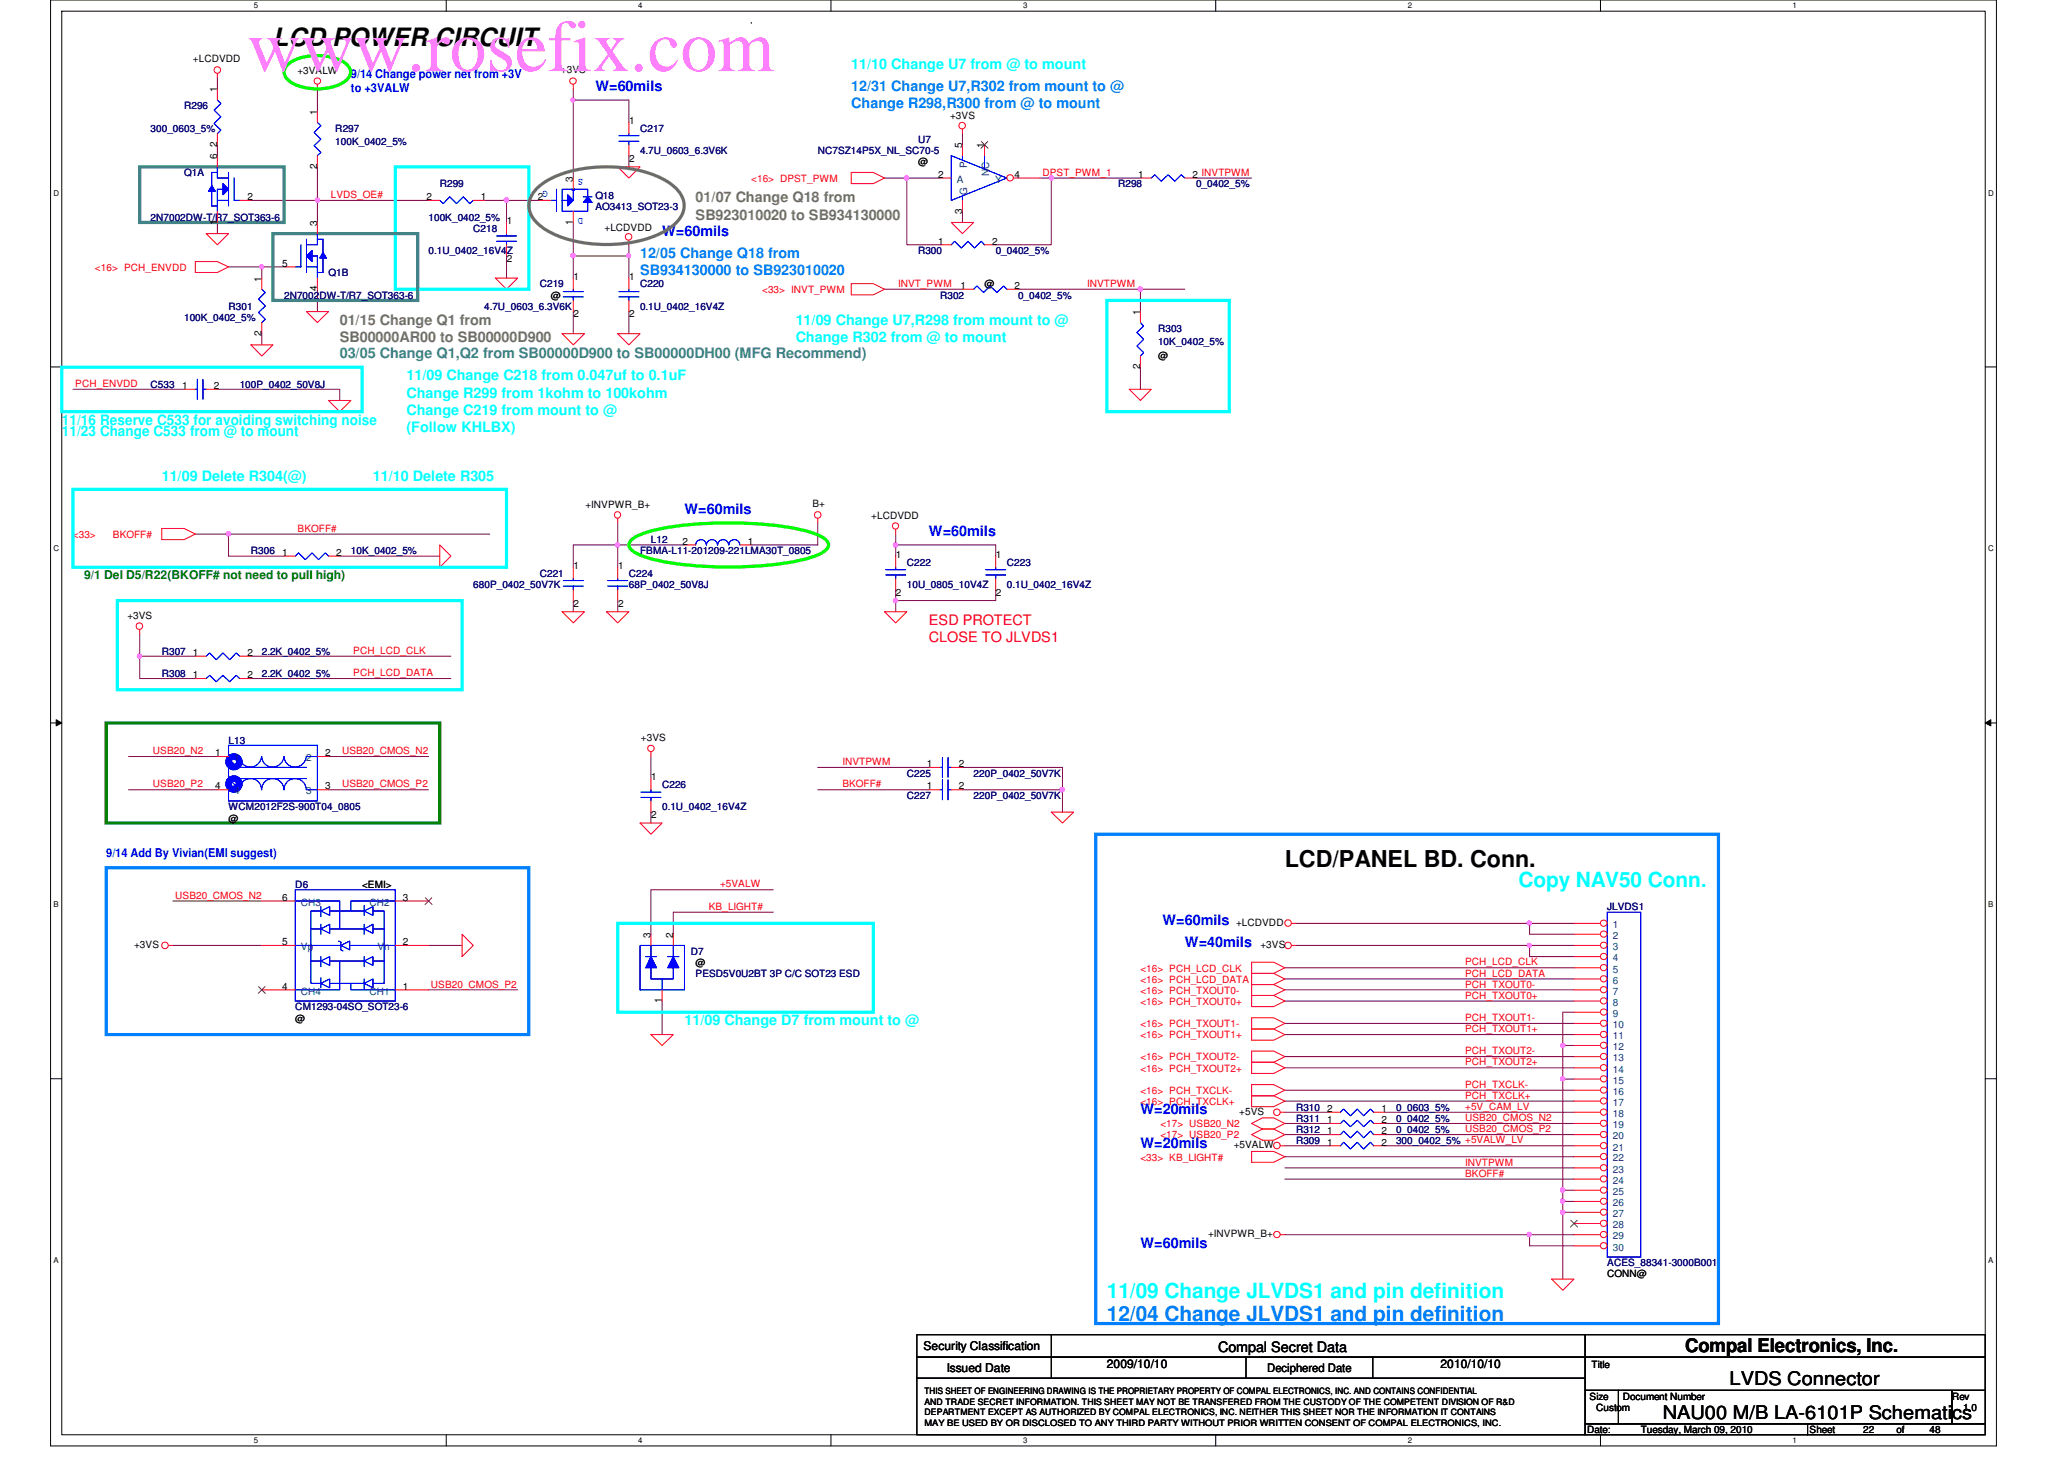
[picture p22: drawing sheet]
<svg xmlns="http://www.w3.org/2000/svg" width="297mm" height="210mm" viewBox="0 0 297 210" stroke-linecap="round" stroke-linejoin="round" font-family="sans-serif">
<defs><g id="words">
<text font-size="10.6" fill="#ff80ff" x="35.6" y="10.2">www.rosefix.com</text>
<text font-size="3.6" x="39.3" y="6.6">LCD POWER CIRCUIT</text>
<text font-size="3.3" x="184.9" y="124.8">LCD/PANEL BD. Conn.</text>
<g font-size="3" fill="#0ff">
<text x="218.5" y="127.6">Copy NAV50 Conn.</text>
<text x="159.3" y="186.8">11/09 Change JLVDS1 and pin definition</text>
</g>
<text font-size="3" fill="#0080ff" x="159.3" y="190">12/04 Change JLVDS1 and pin definition</text>
<g font-size="2.7">
<text x="242.5" y="194.6">Compal Electronics, Inc.</text>
<text x="248.9" y="199.3">LVDS Connector</text>
<text x="239.3" y="204.1">NAU00 M/B LA-6101P Schematics</text>
</g>
<g font-size="2.1" fill="#0ff">
<text x="122.5" y="9.9">11/10 Change U7 from @ to mount</text>
<text x="114.5" y="46.7">11/09 Change U7,R298 from mount to @</text>
<text x="114.5" y="49.2">Change R302 from @ to mount</text>
<text x="58.5" y="54.7">11/09 Change C218 from 0.047uf to 0.1uF</text>
<text x="58.5" y="57.2">Change R299 from 1kohm to 100kohm</text>
<text x="58.5" y="59.6">Change C219 from mount to @</text>
<text x="8.9" y="61.1">11/16 Reserve C533 for avoiding switching noise</text>
<text x="8.9" y="62.7">11/23 Change C533 from @ to mount</text>
<text x="58.5" y="62.1">(Follow KHLBX)</text>
<text x="23.3" y="69.1">11/09 Delete R304(@)</text>
<text x="53.7" y="69.1">11/10 Delete R305</text>
<text x="98.5" y="147.5">11/09 Change D7 from mount to @</text>
</g>
<g font-size="2.1" fill="#00f">
<text x="85.7" y="13.1">W=60mils</text>
<text x="95.3" y="33.9">W=60mils</text>
<text x="98.5" y="73.9">W=60mils</text>
<text x="133.7" y="77.1">W=60mils</text>
<text x="167.3" y="133.1">W=60mils</text>
<text x="170.5" y="136.3">W=40mils</text>
<text x="164.1" y="160.3">W=20mils</text>
<text x="164.1" y="165.1">W=20mils</text>
<text x="164.1" y="179.5">W=60mils</text>
</g>
<g font-size="2.1" fill="#0080ff">
<text x="122.5" y="13.1">12/31 Change U7,R302 from mount to @</text>
<text x="122.5" y="15.6">Change R298,R300 from @ to mount</text>
<text x="92.1" y="37.1">12/05 Change Q18 from</text>
<text x="92.1" y="39.6">SB934130000 to SB923010020</text>
</g>
<g font-size="2.1" fill="#808040">
<text x="100.1" y="29.1">01/07 Change Q18 from</text>
<text x="100.1" y="31.6">SB923010020 to SB934130000</text>
<text x="48.9" y="46.7">01/15 Change Q1 from</text>
<text x="48.9" y="49.2">SB00000AR00 to SB00000D900</text>
</g>
<text font-size="2.1" fill="#408080" x="48.9" y="51.5">03/05 Change Q1,Q2 from SB00000D900 to SB00000DH00 (MFG Recommend)</text>
<g font-size="2.1" fill="#f00">
<text x="133.7" y="89.9">ESD PROTECT</text>
<text x="133.7" y="92.4">CLOSE TO JLVDS1</text>
</g>
<text font-size="2.1" x="175.3" y="194.4">Compal Secret Data</text>
<g font-size="1.7" fill="#00f">
<text x="50.5" y="11.2">9/14 Change power net from +3V</text>
<text x="50.5" y="13.3">to +3VALW</text>
<text x="15.3" y="123.2">9/14 Add By Vivian(EMI suggest)</text>
</g>
<text font-size="1.7" fill="#008000" x="12.1" y="83.2">9/1 Del D5/R22(BKOFF# not need to pull high)</text>
<g font-size="1.7">
<text x="132.9" y="194.3">Security Classification</text>
<text x="136.3" y="197.3">Issued Date</text>
<text x="159.3" y="196.9">2009/10/10</text>
<text x="182.4" y="197.4">Deciphered Date</text>
<text x="207.3" y="196.9">2010/10/10</text>
</g>
<g font-size="1.4">
<text x="27.8" y="8.9">+LCDVDD</text>
<text x="42.8" y="10.6">+3VALW</text>
<text x="80.7" y="10.5">+3VS</text>
<text x="31.2" y="13.3" transform="rotate(-90 31.2 13.3)">1</text>
<text x="45.6" y="16.5" transform="rotate(-90 45.6 16.5)">1</text>
<text x="90.5" y="17.8">1</text>
<text x="136.7" y="17.1">+3VS</text>
<text x="31.2" y="22.9" transform="rotate(-90 31.2 22.9)">6</text>
<text x="31.2" y="21.1" transform="rotate(-90 31.2 21.1)">2</text>
<text x="90.5" y="23.3">2</text>
<text x="132.1" y="23.7">@</text>
<text x="138.5" y="21.3" transform="rotate(-90 138.5 21.3)">5</text>
<text x="141.6" y="21.3" transform="rotate(-90 141.6 21.3)">1</text>
<text x="35.6" y="28.8">2</text>
<text x="45.6" y="24.3" transform="rotate(-90 45.6 24.3)">2</text>
<text x="61.4" y="28.8">2</text>
<text x="69.2" y="28.8">1</text>
<text x="77.4" y="28.8">2</text>
<text x="82.5" y="26.1" transform="rotate(-90 82.5 26.1)">3</text>
<text x="135" y="25.6">2</text>
<text x="146" y="25.6">4</text>
<text x="163.8" y="25.6">1</text>
<text x="171.6" y="25.6">2 INVTPWM</text>
<text x="31.2" y="32.3" transform="rotate(-90 31.2 32.3)">1</text>
<text x="45.6" y="32.5" transform="rotate(-90 45.6 32.5)">3</text>
<text x="72.9" y="32.2">1</text>
<text x="82.5" y="32.3" transform="rotate(-90 82.5 32.3)">1</text>
<text x="87" y="33.2">+LCDVDD</text>
<text x="135" y="35.2">1</text>
<text x="138.5" y="30.7" transform="rotate(-90 138.5 30.7)">3</text>
<text x="142.8" y="35.2">2</text>
<text x="37.6" y="40.5" transform="rotate(-90 37.6 40.5)">1</text>
<text x="40.6" y="38.4">5</text>
<text x="45.6" y="41.9" transform="rotate(-90 45.6 41.9)">4</text>
<text x="72.9" y="37.7">2</text>
<text x="82.5" y="40.2">1</text>
<text x="90.5" y="40.2">1</text>
<text x="138.2" y="41.6">1</text>
<text x="141.7" y="41.4">@</text>
<text x="146" y="41.6">2</text>
<text x="79.3" y="43">@</text>
<text x="82.5" y="45.7">2</text>
<text x="90.5" y="45.7">2</text>
<text x="164.1" y="45.3" transform="rotate(-90 164.1 45.3)">1</text>
<text x="37.6" y="48.3" transform="rotate(-90 37.6 48.3)">2</text>
<text x="164.1" y="53.1" transform="rotate(-90 164.1 53.1)">2</text>
<text x="166.7" y="51.6">@</text>
<text x="26.2" y="56">1</text>
<text x="30.8" y="56">2</text>
<text x="84.2" y="73.1">+INVPWR_B+</text>
<text x="116.9" y="72.9">B+</text>
<text x="125.4" y="74.6">+LCDVDD</text>
<text x="40.6" y="80">1</text>
<text x="48.4" y="80">2</text>
<text x="82.5" y="81.8">1</text>
<text x="88.9" y="81.8">1</text>
<text x="98.2" y="78.4">2</text>
<text x="107.6" y="78.4">1</text>
<text x="128.9" y="80.2">1</text>
<text x="143.3" y="80.2">1</text>
<text x="18.3" y="89.1">+3VS</text>
<text x="82.5" y="87.3">2</text>
<text x="88.9" y="87.3">2</text>
<text x="128.9" y="85.7">2</text>
<text x="143.3" y="85.7">2</text>
<text x="27.8" y="94.4">1</text>
<text x="35.6" y="94.4">2</text>
<text x="27.8" y="97.6">1</text>
<text x="35.6" y="97.6">2</text>
<text x="92.2" y="106.6">+3VS</text>
<text x="31" y="108.8">1</text>
<text x="31" y="113.6">4</text>
<text x="46.8" y="108.8">2</text>
<text x="46.8" y="113.6">3</text>
<text x="93.7" y="112.2">1</text>
<text x="133.4" y="113.6">1</text>
<text x="133.4" y="110.4">1</text>
<text x="138" y="113.6">2</text>
<text x="138" y="110.4">2</text>
<text x="32.9" y="118.2">@</text>
<text x="93.7" y="117.7">2</text>
<text x="40.6" y="129.6">6</text>
<text x="52.1" y="127.8">&lt;EMI&gt;</text>
<text x="58" y="129.6">3</text>
<text x="19.3" y="136.4">+3VS</text>
<text x="40.6" y="136">5</text>
<text x="58" y="136">2</text>
<text x="93.6" y="134.9" transform="rotate(-90 93.6 134.9)">3</text>
<text x="96.9" y="134.9" transform="rotate(-90 96.9 134.9)">2</text>
<text x="177.9" y="133.2">+LCDVDD</text>
<text x="181.4" y="136.4">+3VS</text>
<text x="40.6" y="142.4">4</text>
<text x="58" y="142.4">1</text>
<text x="100.1" y="139">@</text>
<text x="42.5" y="147">@</text>
<text x="95.2" y="144.3" transform="rotate(-90 95.2 144.3)">1</text>
<text x="178.3" y="160.4">+5VS</text>
<text x="191" y="161.6">1</text>
<text x="191" y="160">2</text>
<text x="198.8" y="161.6">2</text>
<text x="198.8" y="160">1</text>
<text x="177.5" y="165.2">+5VALW</text>
<text x="191" y="163.2">1</text>
<text x="191" y="164.8">1</text>
<text x="198.8" y="163.2">2</text>
<text x="198.8" y="164.8">2</text>
<text x="173.9" y="178">+INVPWR_B+</text>
<text x="231.3" y="183.8">CONN@</text>
<text x="229.1" y="196.8">Title</text>
<text x="228.8" y="201.4">Size</text>
<text x="229.7" y="203">Custom</text>
<text x="233.6" y="201.4">Document Number</text>
<text x="280.9" y="201.4">Rev</text>
<text x="282.5" y="203">1.0</text>
<text x="228.4" y="206.2">Date:</text>
<text x="236.1" y="206.2">Tuesday, March 09, 2010</text>
<text x="260.4" y="206.2">Sheet</text>
<text x="268.1" y="206.2">22</text>
<text x="272.9" y="206.2">of</text>
<text x="277.7" y="206.2">48</text>
</g>
<g font-size="1.4" fill="#000080">
<text x="26.5" y="15.7">R296</text>
<text x="21.7" y="19">300_0603_5%</text>
<text x="48.3" y="19">R297</text>
<text x="48.3" y="20.9">100K_0402_5%</text>
<text x="92.1" y="19">C217</text>
<text x="92.1" y="22.2">4.7U_0603_6.3V6K</text>
<text x="117.7" y="22.2">NC7SZ14P5X_NL_SC70-5</text>
<text x="132.1" y="20.6">U7</text>
<text x="26.5" y="25.4">Q1A</text>
<text x="63.3" y="27">R299</text>
<text x="85.7" y="28.6">Q18</text>
<text x="160.9" y="27">R298</text>
<text x="172.1" y="27">0_0402_5%</text>
<text x="21.7" y="31.8">2N7002DW-T/R7_SOT363-6</text>
<text x="61.7" y="31.8">100K_0402_5%</text>
<text x="68.1" y="33.4">C218</text>
<text x="85.7" y="30.2">AO3413_SOT23-3</text>
<text x="47.3" y="39.8">Q1B</text>
<text x="61.7" y="36.6">0.1U_0402_16V4Z</text>
<text x="77.7" y="41.4">C219</text>
<text x="92.1" y="41.4">C220</text>
<text x="132.1" y="36.6">R300</text>
<text x="143.3" y="36.6">0_0402_5%</text>
<text x="26.5" y="46.2">100K_0402_5%</text>
<text x="32.9" y="44.6">R301</text>
<text x="40.9" y="43">2N7002DW-T/R7_SOT363-6</text>
<text x="69.7" y="44.6">4.7U_0603_6.3V6K</text>
<text x="92.1" y="44.6">0.1U_0402_16V4Z</text>
<text x="135.3" y="43">R302</text>
<text x="146.5" y="43">0_0402_5%</text>
<text x="166.7" y="47.8">R303</text>
<text x="166.7" y="49.7">10K_0402_5%</text>
<text x="21.7" y="55.8">C533</text>
<text x="34.5" y="55.8">100P_0402_50V8J</text>
<text x="36.1" y="79.8">R306</text>
<text x="50.5" y="79.8">10K_0402_5%</text>
<text x="77.7" y="83">C221</text>
<text x="90.5" y="83">C224</text>
<text x="92.1" y="79.8">FBMA-L11-201209-221LMA30T_0805</text>
<text x="93.7" y="78.2">L12</text>
<text x="130.5" y="81.4">C222</text>
<text x="144.9" y="81.4">C223</text>
<text x="68.1" y="84.6">680P_0402_50V7K</text>
<text x="90.5" y="84.6">68P_0402_50V8J</text>
<text x="130.5" y="84.6">10U_0805_10V4Z</text>
<text x="144.9" y="84.6">0.1U_0402_16V4Z</text>
<text x="23.3" y="94.2">R307</text>
<text x="37.7" y="94.2">2.2K_0402_5%</text>
<text x="23.3" y="97.4">R308</text>
<text x="37.7" y="97.4">2.2K_0402_5%</text>
<text x="32.9" y="107">L13</text>
<text x="95.3" y="113.4">C226</text>
<text x="130.5" y="111.8">C225</text>
<text x="140.1" y="111.8">220P_0402_50V7K</text>
<text x="32.9" y="116.6">WCM2012F2S-900T04_0805</text>
<text x="95.3" y="116.6">0.1U_0402_16V4Z</text>
<text x="130.5" y="115">C227</text>
<text x="140.1" y="115">220P_0402_50V7K</text>
<text x="42.5" y="127.8">D6</text>
<text x="231.3" y="131">JLVDS1</text>
<text x="99.4" y="137.4">D7</text>
<text x="100.1" y="140.6">PESD5V0U2BT 3P C/C SOT23 ESD</text>
<text x="42.5" y="145.4">CM1293-04SO_SOT23-6</text>
<text x="186.5" y="161.4">R311</text>
<text x="186.5" y="159.8">R310</text>
<text x="200.9" y="161.4">0_0402_5%</text>
<text x="200.9" y="159.8">0_0603_5%</text>
<text x="186.5" y="163">R312</text>
<text x="186.5" y="164.6">R309</text>
<text x="200.9" y="163">0_0402_5%</text>
<text x="200.9" y="164.6">300_0402_5% +5VALW_LV</text>
<text x="231.3" y="182.2">ACES_88341-3000B001</text>
</g>
<g font-size="1.4" fill="#f00">
<text x="47.6" y="28.5">LVDS_OE#</text>
<text x="108.1" y="26.2">&lt;16&gt; DPST_PWM</text>
<text x="150" y="25.3">DPST_PWM_1</text>
<text x="13.7" y="39">&lt;16&gt; PCH_ENVDD</text>
<text x="129.2" y="41.3">INVT_PWM</text>
<text x="156.5" y="41.3">INVTPWM</text>
<text x="109.7" y="42.2">&lt;33&gt; INVT_PWM</text>
<text x="10.8" y="55.7">PCH_ENVDD</text>
<text x="10.5" y="77.4">&lt;33&gt;</text>
<text x="16.3" y="77.4">BKOFF#</text>
<text x="42.8" y="76.5">BKOFF#</text>
<text x="50.8" y="94.1">PCH_LCD_CLK</text>
<text x="50.8" y="97.3">PCH_LCD_DATA</text>
<text x="22" y="113.3">USB20_P2</text>
<text x="22" y="108.5">USB20_N2</text>
<text x="49.2" y="113.3">USB20_CMOS_P2</text>
<text x="49.2" y="108.5">USB20_CMOS_N2</text>
<text x="121.2" y="113.3">BKOFF#</text>
<text x="121.2" y="110.1">INVTPWM</text>
<text x="25.2" y="129.3">USB20_CMOS_N2</text>
<text x="102" y="130.9">KB_LIGHT#</text>
<text x="103.6" y="127.7">+5VALW</text>
<text x="62" y="142.1">USB20_CMOS_P2</text>
<text x="164.1" y="143">&lt;16&gt; PCH_TXOUT0-</text>
<text x="164.1" y="139.8">&lt;16&gt; PCH_LCD_CLK</text>
<text x="164.1" y="141.4">&lt;16&gt; PCH_LCD_DATA</text>
<text x="210.9" y="142.1">PCH_TXOUT0-</text>
<text x="210.9" y="143.7">PCH_TXOUT0+</text>
<text x="210.9" y="140.5">PCH_LCD_DATA</text>
<text x="210.9" y="138.9">PCH_LCD_CLK</text>
<text x="164.1" y="149.4">&lt;16&gt; PCH_TXOUT1+</text>
<text x="164.1" y="147.8">&lt;16&gt; PCH_TXOUT1-</text>
<text x="164.1" y="144.6">&lt;16&gt; PCH_TXOUT0+</text>
<text x="210.9" y="148.5">PCH_TXOUT1+</text>
<text x="210.9" y="146.9">PCH_TXOUT1-</text>
<text x="164.1" y="152.6">&lt;16&gt; PCH_TXOUT2-</text>
<text x="164.1" y="154.2">&lt;16&gt; PCH_TXOUT2+</text>
<text x="210.9" y="151.7">PCH_TXOUT2-</text>
<text x="210.9" y="153.3">PCH_TXOUT2+</text>
<text x="164.1" y="159">&lt;16&gt; PCH_TXCLK+</text>
<text x="164.1" y="157.4">&lt;16&gt; PCH_TXCLK-</text>
<text x="210.9" y="158.1">PCH_TXCLK+</text>
<text x="210.9" y="156.5">PCH_TXCLK-</text>
<text x="210.9" y="159.7">+5V_CAM_LV</text>
<text x="210.9" y="161.3">USB20_CMOS_N2</text>
<text x="164.1" y="167">&lt;33&gt; KB_LIGHT#</text>
<text x="167" y="163.8">&lt;17&gt; USB20_P2</text>
<text x="167" y="162.2">&lt;17&gt; USB20_N2</text>
<text x="210.9" y="162.9">USB20_CMOS_P2</text>
<text x="210.9" y="167.7">INVTPWM</text>
<text x="210.9" y="169.3">BKOFF#</text>
</g>
<g font-size="1.4" fill="#00f">
<text x="78.8" y="27.5" transform="rotate(180 78.8 27.5)">G</text>
<text x="83.9" y="25.7" transform="rotate(180 83.9 25.7)">S</text>
<text x="83.9" y="31.3" transform="rotate(180 83.9 31.3)">D</text>
</g>
<g font-size="1.4" fill="#004080">
<text x="137.7" y="26.3">A</text>
<text x="139.2" y="28" transform="rotate(-90 139.2 28)">G</text>
<text x="139.2" y="24.2" transform="rotate(-90 139.2 24.2)">P</text>
<text x="142.4" y="25.3" transform="rotate(-90 142.4 25.3)">NC</text>
<text x="143.2" y="26.3">Y</text>
<text x="33.7" y="109.5">1</text>
<text x="44.1" y="109.5">2</text>
<text x="33.7" y="114.3">4</text>
<text x="44.1" y="114.3">3</text>
<text x="43.3" y="130.3">CH3</text>
<text x="53.2" y="130.3">CH2</text>
<text x="43.3" y="136.7">Vp</text>
<text x="54.3" y="136.7">Vn</text>
<text x="232.1" y="133.5">1</text>
<text x="232.1" y="135.1">2</text>
<text x="232.1" y="136.7">3</text>
<text x="43.3" y="143.1">CH4</text>
<text x="53.2" y="143.1">CH1</text>
<text x="232.1" y="138.3">4</text>
<text x="232.1" y="139.9">5</text>
<text x="232.1" y="141.5">6</text>
<text x="232.1" y="143.1">7</text>
<text x="232.1" y="144.7">8</text>
<text x="232.1" y="146.3">9</text>
<text x="232.1" y="147.9">10</text>
<text x="232.1" y="149.5">11</text>
<text x="232.1" y="151.1">12</text>
<text x="232.1" y="152.7">13</text>
<text x="232.1" y="154.3">14</text>
<text x="232.1" y="155.9">15</text>
<text x="232.1" y="157.5">16</text>
<text x="232.1" y="159.1">17</text>
<text x="232.1" y="160.7">18</text>
<text x="232.1" y="162.3">19</text>
<text x="232.1" y="163.9">20</text>
<text x="232.1" y="165.5">21</text>
<text x="232.1" y="167.1">22</text>
<text x="232.1" y="168.7">23</text>
<text x="232.1" y="170.3">24</text>
<text x="232.1" y="171.9">25</text>
<text x="232.1" y="173.5">26</text>
<text x="232.1" y="175.1">27</text>
<text x="232.1" y="176.7">28</text>
<text x="232.1" y="178.3">29</text>
<text x="232.1" y="179.9">30</text>
</g>
<g font-size="1.3">
<text x="133.1" y="203.6">DEPARTMENT EXCEPT AS AUTHORIZED BY COMPAL ELECTRONICS, INC. NEITHER THIS SHEET NOR THE INFORMATION IT CONTAINS</text>
<text x="133.1" y="200.6">THIS SHEET OF ENGINEERING DRAWING IS THE PROPRIETARY PROPERTY OF COMPAL ELECTRONICS, INC. AND CONTAINS CONFIDENTIAL</text>
<text x="133.1" y="202.1">AND TRADE SECRET INFORMATION. THIS SHEET MAY NOT BE TRANSFERED FROM THE CUSTODY OF THE COMPETENT DIVISION OF R&amp;D</text>
<text x="133.1" y="205.1">MAY BE USED BY OR DISCLOSED TO ANY THIRD PARTY WITHOUT PRIOR WRITTEN CONSENT OF COMPAL ELECTRONICS, INC.</text>
</g>
<g font-size="1.1">
<text x="36.5" y="1.1">5</text>
<text x="91.9" y="1.1">4</text>
<text x="147.2" y="1.1">3</text>
<text x="202.6" y="1.1">2</text>
<text x="258" y="1.1">1</text>
<text x="7.7" y="28.2">D</text>
<text x="286.1" y="28.2">D</text>
<text x="7.7" y="79.3">C</text>
<text x="286.1" y="79.3">C</text>
<text x="7.7" y="130.6">B</text>
<text x="286.1" y="130.6">B</text>
<text x="7.7" y="181.7">A</text>
<text x="286.1" y="181.7">A</text>
<text x="36.5" y="207.6">5</text>
<text x="91.9" y="207.6">4</text>
<text x="147.2" y="207.6">3</text>
<text x="202.6" y="207.6">2</text>
<text x="258" y="207.6">1</text>
</g>
</g></defs>
<path d="M7.3 0h280v208h-280zM8.9 1.6h276.8v204.8h-276.8z" fill="none" stroke="#000" stroke-width=".14"/>
<g fill="#fff">
<path d="M36.5 .2h.6v1.2h-.6z"/>
<path d="M36.5 206.6h.6v1.2h-.6z"/>
</g>
<path d="M64.2 0v1.6M64.2 206.4v1.6" fill="none" stroke="#000" stroke-width=".14"/>
<g fill="#fff">
<path d="M91.9 .2h.6v1.2h-.6z"/>
<path d="M91.9 206.6h.6v1.2h-.6z"/>
</g>
<path d="M119.6 0v1.6M119.6 206.4v1.6" fill="none" stroke="#000" stroke-width=".14"/>
<g fill="#fff">
<path d="M147.2 .2h.6v1.2h-.6z"/>
<path d="M147.2 206.6h.6v1.2h-.6z"/>
</g>
<path d="M175 0v1.6M175 206.4v1.6" fill="none" stroke="#000" stroke-width=".14"/>
<g fill="#fff">
<path d="M202.6 .2h.6v1.2h-.6z"/>
<path d="M202.6 206.6h.6v1.2h-.6z"/>
</g>
<path d="M230.3 0v1.6M230.3 206.4v1.6" fill="none" stroke="#000" stroke-width=".14"/>
<g fill="#fff">
<path d="M258 .2h.6v1.2h-.6z"/>
<path d="M258 206.6h.6v1.2h-.6z"/>
<path d="M7.7 27.2h.8v1.2h-.8z"/>
<path d="M286.1 27.2h.8v1.2h-.8z"/>
<path d="M7.7 78.4h.8v1.1h-.8z"/>
<path d="M286.1 78.4h.8v1.1h-.8z"/>
</g>
<path d="M7.3 52.8h1.6M285.7 52.8h1.6" fill="none" stroke="#000" stroke-width=".14"/>
<g fill="#fff">
<path d="M7.7 129.6h.7v1.2h-.7z"/>
<path d="M286.1 129.6h.7v1.2h-.7z"/>
</g>
<path d="M7.3 104h1.6M8.1 103.5l.8 .5-.8 .4zM285.7 104h1.6M285.7 104l.8-.5v.9z" fill="none" stroke="#000" stroke-width=".14"/>
<path d="M8.1 103.5l.8 .5-.8 .4zM285.7 104l.8-.5v.9z" fill="#000"/>
<g fill="#fff">
<path d="M7.7 180.8h.7v1.1h-.7z"/>
<path d="M286.1 180.8h.7v1.1h-.7z"/>
</g>
<path d="M7.3 155.2h1.6M285.7 155.2h1.6" fill="none" stroke="#000" stroke-width=".14"/>
<path d="M72.9 36.8v3.2M82.5 36.8h8M82.5 44.8v3.2M90.5 44.8v3.2M93.7 108.8v3.2M93.7 116.8v1.6" fill="none" stroke="#800040" stroke-width=".14"/>
<circle cx="90.5" cy="36.8" r=".3" fill="#f0f"/>
<circle cx="90.5" cy="36.8" r=".3" fill="none" stroke="#f0f" stroke-width=".14"/>
<circle cx="82.5" cy="36.8" r=".3" fill="#f0f"/>
<circle cx="82.5" cy="36.8" r=".3" fill="none" stroke="#f0f" stroke-width=".14"/>
<path d="M37.7 38.4h3.2M90.5 35.2v4.8" fill="none" stroke="#800040" stroke-width=".14"/>
<circle cx="37.7" cy="38.4" r=".3" fill="#f0f"/>
<circle cx="37.7" cy="38.4" r=".3" fill="none" stroke="#f0f" stroke-width=".14"/>
<path d="M45.7 12.8v3.2M32.9 38.4h4.8v1.6M69.7 28.8h3.2M72.9 28.8h4.8M72.9 28.8v3.2M45.7 41.6v3.2" fill="none" stroke="#800040" stroke-width=".14"/>
<circle cx="72.9" cy="28.8" r=".31" fill="#f0f"/>
<circle cx="72.9" cy="28.8" r=".31" fill="none" stroke="#f0f" stroke-width=".14"/>
<path d="M82.5 14.4v11.2M82.5 32v8" fill="none" stroke="#800040" stroke-width=".14"/>
<circle cx="82.5" cy="14.4" r=".3" fill="#f0f"/>
<circle cx="82.5" cy="14.4" r=".3" fill="none" stroke="#f0f" stroke-width=".14"/>
<g fill="none" stroke="#800040" stroke-width=".14">
<path d="M31.3 11.2v1.6M82.5 12.8v1.6h8v3.2M138.5 19.2v1.6M31.3 32v1.6M31.3 20.8v1.6M36.1 28.8h9.6M45.7 24v8M90.5 22.4v1.6M130.5 25.6h4.8M138.5 30.4v1.6M151.3 25.6h12.8M172.1 25.6h8"/>
<path d="M37.7 48v1.6M88.9 75.2v3.2h9.6M82.5 81.6v-3.2h6.4v3.2M82.5 86.4v1.6M88.9 86.4v1.6"/>
</g>
<circle cx="88.9" cy="78.4" r=".31" fill="#f0f"/>
<circle cx="88.9" cy="78.4" r=".31" fill="none" stroke="#f0f" stroke-width=".14"/>
<path d="M151.3 25.6v9.6h-8M117.7 75.2v3.2h-9.6" fill="none" stroke="#800040" stroke-width=".14"/>
<circle cx="151.3" cy="25.6" r=".31" fill="#f0f"/>
<circle cx="151.3" cy="25.6" r=".31" fill="none" stroke="#f0f" stroke-width=".14"/>
<path d="M130.5 25.6v9.6h4.8M149.7 25.6h1.6" fill="none" stroke="#800040" stroke-width=".14"/>
<circle cx="130.5" cy="25.6" r=".31" fill="#f0f"/>
<circle cx="130.5" cy="25.6" r=".31" fill="none" stroke="#f0f" stroke-width=".14"/>
<path d="M127.3 25.6h3.2M70.5 76.8h-37.6v3.2M48.9 80h14.4" fill="none" stroke="#800040" stroke-width=".14"/>
<circle cx="32.9" cy="76.8" r=".31" fill="#f0f"/>
<circle cx="32.9" cy="76.8" r=".31" fill="none" stroke="#f0f" stroke-width=".14"/>
<path d="M28.1 76.8h4.8M32.9 80h8M128.9 80v-1.6h14.4v1.6" fill="none" stroke="#800040" stroke-width=".14"/>
<circle cx="128.9" cy="78.4" r=".31" fill="#f0f"/>
<circle cx="128.9" cy="78.4" r=".31" fill="none" stroke="#f0f" stroke-width=".14"/>
<path d="M45.7 28.8h16M128.9 76.8v1.6M128.9 86.4v1.6" fill="none" stroke="#800040" stroke-width=".14"/>
<circle cx="45.7" cy="28.8" r=".3" fill="#f0f"/>
<circle cx="45.7" cy="28.8" r=".3" fill="none" stroke="#f0f" stroke-width=".14"/>
<path d="M128.9 86.4h14.4" fill="none" stroke="#800040" stroke-width=".14"/>
<circle cx="128.9" cy="86.4" r=".31" fill="#f0f"/>
<circle cx="128.9" cy="86.4" r=".31" fill="none" stroke="#f0f" stroke-width=".14"/>
<path d="M127.3 41.6h11.2M164.1 41.6h6.4M128.9 84.8v1.6M143.3 84.8v1.6" fill="none" stroke="#800040" stroke-width=".14"/>
<circle cx="164.1" cy="41.6" r=".31" fill="#f0f"/>
<circle cx="164.1" cy="41.6" r=".31" fill="none" stroke="#f0f" stroke-width=".14"/>
<g fill="none" stroke="#800040" stroke-width=".14">
<path d="M146.5 41.6h17.6v3.2M164.1 52.8v3.2M18.5 113.6h12.8M18.5 108.8h12.8M47.3 113.6h14.4M47.3 108.8h14.4M117.7 113.6h16M117.7 110.4h16M138.5 113.6h14.4v3.2M24.9 129.6h12.8M24.9 136h12.8M61.7 136h4.8"/>
<path d="M111.3 131.2h-14.4v3.2M111.3 128h-17.6v6.4M61.7 142.4h12.8M95.3 144v4.8"/>
</g>
<circle cx="152.9" cy="113.6" r=".32" fill="#f0f"/>
<circle cx="152.9" cy="113.6" r=".32" fill="none" stroke="#f0f" stroke-width=".14"/>
<path d="M28.1 94.4h-8v3.2h8M36.1 94.4h28.8M36.1 97.6h28.8M138.5 110.4h14.4v3.2" fill="none" stroke="#800040" stroke-width=".14"/>
<circle cx="20.1" cy="94.4" r=".3" fill="#f0f"/>
<circle cx="20.1" cy="94.4" r=".3" fill="none" stroke="#f0f" stroke-width=".14"/>
<path d="M20.1 91.2v3.2M220.1 136h6.4" fill="none" stroke="#800040" stroke-width=".14"/>
<circle cx="220.1" cy="136" r=".3" fill="#f0f"/>
<circle cx="220.1" cy="136" r=".3" fill="none" stroke="#f0f" stroke-width=".14"/>
<path d="M220.1 132.8h6.4" fill="none" stroke="#800040" stroke-width=".14"/>
<circle cx="220.1" cy="132.8" r=".3" fill="#f0f"/>
<circle cx="220.1" cy="132.8" r=".3" fill="none" stroke="#f0f" stroke-width=".14"/>
<g fill="none" stroke="#800040" stroke-width=".14">
<path d="M184.9 139.2h41.6M186.5 132.8h33.6v1.6h6.4M186.5 136h33.6v1.6h6.4M184.9 148.8h41.6M184.9 147.2h41.6M184.9 158.4h41.6M184.9 156.8h41.6M184.9 142.4h41.6M184.9 144h41.6M184.9 152h41.6M184.9 153.6h41.6M184.9 140.8h41.6"/>
<path d="M224.9 150.4h1.6M224.9 150.4v4.8M226.5 145.6h-1.6v4.8"/>
</g>
<circle cx="224.9" cy="150.4" r=".31" fill="#f0f"/>
<circle cx="224.9" cy="150.4" r=".31" fill="none" stroke="#f0f" stroke-width=".14"/>
<path d="M224.9 155.2h1.6M184.9 166.4h41.6M184.9 161.6h6.4M184.9 163.2h6.4M184.9 160h6.4M184.9 164.8h6.4M199.3 160h27.2M199.3 161.6h27.2M199.3 163.2h27.2M199.3 164.8h27.2M224.9 172.8v1.6h1.6" fill="none" stroke="#800040" stroke-width=".14"/>
<circle cx="224.9" cy="172.8" r=".31" fill="#f0f"/>
<circle cx="224.9" cy="172.8" r=".31" fill="none" stroke="#f0f" stroke-width=".14"/>
<path d="M224.9 174.4v9.6" fill="none" stroke="#800040" stroke-width=".14"/>
<circle cx="224.9" cy="174.4" r=".31" fill="#f0f"/>
<circle cx="224.9" cy="174.4" r=".31" fill="none" stroke="#f0f" stroke-width=".14"/>
<path d="M10.5 56h16M31.3 56h17.6v1.6M226.5 177.6h-6.4v1.6" fill="none" stroke="#800040" stroke-width=".14"/>
<circle cx="220.1" cy="177.6" r=".31" fill="#f0f"/>
<circle cx="220.1" cy="177.6" r=".31" fill="none" stroke="#f0f" stroke-width=".14"/>
<path d="M224.9 155.2v16h1.6M184.9 169.6h41.6M184.9 168h41.6M184.9 177.6h35.2M220.1 179.2h6.4" fill="none" stroke="#800040" stroke-width=".14"/>
<circle cx="224.9" cy="155.2" r=".31" fill="#f0f"/>
<circle cx="224.9" cy="155.2" r=".31" fill="none" stroke="#f0f" stroke-width=".14"/>
<path d="M224.9 171.2v1.6h1.6" fill="none" stroke="#800040" stroke-width=".14"/>
<circle cx="224.9" cy="171.2" r=".31" fill="#f0f"/>
<circle cx="224.9" cy="171.2" r=".31" fill="none" stroke="#f0f" stroke-width=".14"/>
<g fill="none" stroke="#f00" stroke-width=".14">
<path d="M31.3 10.6v.6M45.7 12.1v.7M82.5 12.1v.7M138.5 18.6v.6M28.1 37.6h3.2l1.6 .8-1.6 .8h-3.2zM29.7 33.6h3.2l-1.6 1.6zM88.9 24h3.2l-1.6 1.6zM90.5 34.6v.6M122.5 24.8h3.2l1.6 .8-1.6 .8h-3.2zM136.9 32h3.2l-1.6 1.6zM36.1 49.6h3.2l-1.6 1.6zM44.1 44.8h3.2l-1.6 1.6z"/>
<path d="M47.3 57.6h3.2l-1.6 1.6zM71.3 40h3.2l-1.6 1.6zM80.9 48h3.2l-1.6 1.6zM88.9 48h3.2l-1.6 1.6zM122.5 40.8h3.2l1.6 .8-1.6 .8h-3.2zM162.5 56h3.2l-1.6 1.6zM23.3 76h3.2l1.6 .8-1.6 .8h-3.2zM63.3 78.4l1.6 1.6-1.6 1.6zM88.9 74.6v.6M117.7 74.6v.6M128.9 76.2v.6M20.1 90.6v.6"/>
<path d="M80.9 88h3.2l-1.6 1.6zM87.3 88h3.2l-1.6 1.6zM127.3 88h3.2l-1.6 1.6zM92.1 118.4h3.2l-1.6 1.6zM93.7 108.2v.6M151.3 116.8h3.2l-1.6 1.6zM24.3 136h.6M66.5 134.4l1.6 1.6-1.6 1.6zM180.1 138.4h3.2l1.6 .8-1.6 .8h-3.2zM185.9 136h.6M185.9 132.8h.6M93.7 148.8h3.2l-1.6 1.6z"/>
<path d="M180.1 141.6h3.2l1.6 .8-1.6 .8h-3.2M180.1 146.4h3.2l1.6 .8-1.6 .8h-3.2zM180.1 151.2h3.2l1.6 .8-1.6 .8h-3.2zM180.1 156h3.2l1.6 .8-1.6 .8h-3.2zM180.1 140h3.2l1.6 .8-1.6 .8h-3.2M180.1 157.6h3.2l1.6 .8-1.6 .8h-3.2zM180.1 141.6v1.6M180.1 148h3.2l1.6 .8-1.6 .8h-3.2zM180.1 152.8h3.2l1.6 .8-1.6 .8h-3.2zM180.1 143.2h3.2l1.6 .8-1.6 .8h-3.2zM180.1 140v1.6M180.1 165.7h3.2l1.6 .7-1.6 .8h-3.2z"/>
<path d="M180.1 163.2l1.6-.8h1.6l1.6 .8-1.6 .8h-1.6zM180.1 161.6l1.6-.8h1.6l1.6 .8-1.6 .8h-1.6zM184.3 160h.6M184.3 164.8h.6M184.3 177.6h.6M191.3 161.6h1.6M197.7 161.6h1.6M223.3 184h3.2l-1.6 1.6z"/>
<circle cx="31.3" cy="10.1" r=".47"/>
<circle cx="45.7" cy="11.7" r=".46"/>
<circle cx="82.5" cy="11.7" r=".46"/>
<circle cx="138.5" cy="18.1" r=".47"/>
<circle cx="90.5" cy="34.1" r=".47"/>
<circle cx="88.9" cy="74.1" r=".46"/>
<circle cx="117.7" cy="74.1" r=".47"/>
<circle cx="128.9" cy="75.7" r=".45"/>
<circle cx="20.1" cy="90.1" r=".47"/>
<circle cx="93.7" cy="107.7" r=".46"/>
<circle cx="23.7" cy="136" r=".47"/>
<circle cx="185.4" cy="132.8" r=".47"/>
<circle cx="185.4" cy="136" r=".47"/>
<circle cx="183.8" cy="160" r=".47"/>
<circle cx="183.8" cy="164.8" r=".47"/>
<circle cx="183.8" cy="177.6" r=".46"/>
</g>
<g fill="none" stroke="#000" stroke-width=".14">
<path d="M108.1 3.2h.1M131.9 192h96.2v3.2h-96.2zM131.9 195.2h96.2v3.1h-96.2zM131.9 198.3h96.2v8.1h-96.2zM151.3 192v6.3M179.3 195.2v3.1M197.6 195.2v3.1M228.1 192h57.6v3.2h-57.6zM228.1 195.2h57.6v4.8h-57.6zM228.1 200h4.8v4.9h-4.8zM228.1 204.9h32v1.5h-32zM232.9 200h48v4.9h-48z"/>
<path d="M260.1 204.9h25.6v1.5h-25.6zM280.9 200h4.8v4.9h-4.8z"/>
</g>
<path d="M56.9 24h19.2v17.6h-19.2zM8.9 52.8h43.2v6.4h-43.2zM159.3 43.2h17.6v16h-17.6zM10.5 70.4h62.4v11.2h-62.4zM16.9 86.4h49.6v12.8h-49.6zM88.9 132.8h36.8v12.8h-36.8z" fill="none" stroke="#0ff" stroke-width=".47"/>
<path d="M41.3 9.4a6 6 0 0 1 4.4-1.4 6.1 6.1 0 0 1 4.4 1.4 1.43 1.43 0 0 1-.5 2.3 7.9 7.9 0 0 1-7.9 0 1.49 1.49 0 0 1-.4-2.3zM90.9 77.6a12.8 12.8 0 0 1 5.7-1.8 56.6 56.6 0 0 1 19 .5 8.1 8.1 0 0 1 3.2 1.3 .92 .92 0 0 1 0 1.6 13.1 13.1 0 0 1-5.7 1.8 55.6 55.6 0 0 1-19-.5 8.2 8.2 0 0 1-3.2-1.3 .92 .92 0 0 1 0-1.6z" fill="none" stroke="#0f0" stroke-width=".47"/>
<path d="M15.3 124.8h60.8v24h-60.8zM157.7 120h89.6v70.4h-89.6z" fill="none" stroke="#0080ff" stroke-width=".47"/>
<path d="M15.3 104h48v14.4h-48z" fill="none" stroke="#008000" stroke-width=".47"/>
<path d="M77 27.4a10.8 10.8 0 0 1 5.9-3 20.2 20.2 0 0 1 12.3 1.2 5.9 5.9 0 0 1 3.2 3.2 3.4 3.4 0 0 1-1.5 3.6 15.6 15.6 0 0 1-9.6 2.8 15.5 15.5 0 0 1-9.7-2.8 3.3 3.3 0 0 1-.6-5z" fill="none" stroke="#808040" stroke-width=".47"/>
<path d="M20.1 24h20.8v8h-20.8zM39.3 33.6h20.8v9.6h-20.8z" fill="none" stroke="#408080" stroke-width=".47"/>
<path d="M32.9 108.8h1.6a1.57 1.57 0 0 0 1.6 1.6 1.57 1.57 0 0 0 1.5-1.6M32.9 113.6h1.6a1.57 1.57 0 0 1 1.6-1.6 1.57 1.57 0 0 1 1.5 1.6M34.5 110.4h9.6M34.5 112h9.6M37.7 108.8a1.59 1.59 0 0 0 1.6 1.6 1.59 1.59 0 0 0 1.5-1.6M40.8 113.6a1.59 1.59 0 0 0-1.5-1.6 1.59 1.59 0 0 0-1.6 1.6M40.9 108.8a1.59 1.59 0 0 0 1.6 1.6 1.59 1.59 0 0 0 1.6-1.6M44.1 113.6a1.59 1.59 0 0 0-1.6-1.6 1.59 1.59 0 0 0-1.6 1.6M44.1 108.8h1.6M44.1 113.6h1.6M192.9 161.6l.5-.4 .9 .9 1-.9 1 .9 .9-.9 .5 .4" fill="none" stroke="#00f" stroke-width=".14"/>
<circle cx="33.7" cy="109.6" r=".77" fill="#fff"/>
<circle cx="33.7" cy="109.6" r=".77" fill="#00f"/>
<circle cx="33.7" cy="109.6" r=".77" fill="none" stroke="#00f" stroke-width=".93"/>
<circle cx="33.7" cy="112.8" r=".78" fill="#fff"/>
<circle cx="33.7" cy="112.8" r=".78" fill="#00f"/>
<circle cx="33.7" cy="112.8" r=".78" fill="none" stroke="#00f" stroke-width=".93"/>
<path d="M32.9 108.8h1.6a1.57 1.57 0 0 0 1.6 1.6 1.57 1.57 0 0 0 1.5-1.6M32.9 113.6h1.6a1.57 1.57 0 0 1 1.6-1.6 1.57 1.57 0 0 1 1.5 1.6M32.9 107.2h12.8v8h-12.8zM34.5 110.4h9.6M34.5 112h9.6M37.7 108.8a1.59 1.59 0 0 0 1.6 1.6 1.59 1.59 0 0 0 1.5-1.6M40.8 113.6a1.59 1.59 0 0 0-1.5-1.6 1.59 1.59 0 0 0-1.6 1.6M40.9 108.8a1.59 1.59 0 0 0 1.6 1.6 1.59 1.59 0 0 0 1.6-1.6M44.1 113.6a1.59 1.59 0 0 0-1.6-1.6 1.59 1.59 0 0 0-1.6 1.6M44.1 108.8h1.6M44.1 113.6h1.6" fill="none" stroke="#00f" stroke-width=".14"/>
<circle cx="33.7" cy="109.6" r=".77" fill="#fff"/>
<circle cx="33.7" cy="109.6" r=".77" fill="#00f"/>
<circle cx="33.7" cy="109.6" r=".77" fill="none" stroke="#00f" stroke-width=".93"/>
<circle cx="33.7" cy="112.8" r=".78" fill="#fff"/>
<circle cx="33.7" cy="112.8" r=".78" fill="#00f"/>
<circle cx="33.7" cy="112.8" r=".78" fill="none" stroke="#00f" stroke-width=".93"/>
<path d="M136.9 22.4l8 3.2-8 3.2zM138.5 22.4v.7M138.5 28.2v.6M141.7 22.4v1.9M89.1 42.7h2.8M89.1 42h2.8M90.5 41.6v.4M90.5 42.7v.5M32.9 107.2h12.8v8h-12.8z" fill="none" stroke="#00f" stroke-width=".14"/>
<path d="M135.3 25.6h1.6M90.5 40v1.6M90.5 43.2v1.6M31.3 108.8h1.6M31.3 113.6h1.6M45.7 108.8h1.6M45.7 113.6h1.6" fill="none" stroke="#f00" stroke-width=".14"/>
<circle cx="145.4" cy="25.6" r=".46" fill="#fff"/>
<g fill="none" stroke="#f00" stroke-width=".14">
<path d="M45.7 16v1.6M90.5 17.6v1.6M45.7 22.4v1.6M90.5 20.8v1.6M135.3 35.2h1.6M138.5 20.8v1.6M138.5 28.8v1.6M141.7 20.8v1.6M141.7 35.2h1.6M145.9 25.6h3.8M37.7 40v1.6M37.7 46.4v1.6"/>
<path d="M138.5 41.6h1.6M144.9 41.6h1.6M164.1 44.8v1.6M164.1 51.2v1.6M28.1 97.6h1.6M28.1 94.4h1.6M34.5 97.6h1.6M34.5 94.4h1.6M40.9 80h1.6M47.3 80h1.6M82.5 81.6v1.6M82.5 84.8v1.6"/>
<path d="M128.9 80v1.6M128.9 83.2v1.6M143.3 80v1.6M143.3 83.2v1.6M93.7 112v1.6M93.7 115.2v1.6M133.7 113.6h1.6M136.9 113.6h1.6M37.7 129.6h4.8M37.7 136h4.8M56.9 129.6h4.8M56.9 136h4.8"/>
<path d="M37.7 142.4h4.8M56.9 142.4h4.8M191.3 163.2h1.6M197.7 163.2h1.6"/>
<circle cx="145.4" cy="25.6" r=".46"/>
</g>
<path d="M141.2 20.4l1 .9M142.2 20.4l-1 .9M61.2 129.2l1 .9M62.1 129.2l-.9 .9M37.2 141.9l1 1M38.1 141.9l-.9 1" fill="none" stroke="#804000" stroke-width=".14"/>
<g fill="none" stroke="#00f" stroke-width=".14">
<path d="M45.7 17.6l.5 .5-1 .9 1 1-1 1 1 .9-.5 .5M89.1 19.5h2.8M90.5 19.2v.3M89.1 20.3h2.8M90.5 20.3v.5M136.9 35.2l.5-.5 .9 1 1-1 .9 1 1-1 .5 .5M37.7 41.6l.5 .5-1 1 1 .9-1 1 1 .9-.5 .5M140.1 41.6l.5-.5 1 1 .9-1 1 1 .9-1 .5 .5M164.1 46.4l.5 .5-1 .9 1 1-1 1 1 .9-.5 .5M29.7 97.6l.5-.4 .9 .9 1-.9 1 .9 .9-.9 .5 .4M29.7 94.4l.5-.5 .9 1 1-1 1 1 .9-1 .5 .5M42.5 80l.5-.5 .9 1 1-1 .9 1 1-1 .5 .5"/>
<path d="M81.1 84.3h2.8M81.1 83.5h2.8M82.5 83.2v.3M82.5 84.3v.5M127.5 82.7h2.8M127.5 82h2.8M128.9 81.6v.4M128.9 82.7v.5M141.9 82.7h2.8M141.9 82h2.8M143.3 81.6v.4M143.3 82.7v.5"/>
<path d="M92.2 114.7h2.9M92.2 114h2.9M93.7 113.6v.4M93.7 114.7v.5M135.3 113.6h.3M135.6 112.2v2.9M136.4 113.6h.5M136.4 112.2v2.9M42.5 136h6.6M42.5 128h14.4v16h-14.4zM42.5 129.6h6.4v4M44.7 138.3h1.5"/>
<path d="M44.7 133.6h1.5M46.2 130.4v1.5M46.2 131.1l1.3-.7v1.3zM46.2 138.3l1.3-.7v1.3zM46.2 137.6v1.5M46.2 133v1.4M46.2 133.6l1.3-.6v1.3zM46.2 131.1h-1.5v10.4h1.5M47.5 131.1h4.9M47.5 138.3h4.9M47.5 133.6h4.9M48.7 135.4l.4 .2v1.1l.3 .1"/>
<path d="M48.9 138.3v4.1h-6.4M49.1 136l1.2-.6v1.3zM50.3 136h6.6M52.4 133v1.4M52.4 130.3v1.4M52.4 131.1l1.3-.7v1.3zM52.4 137.6v1.5M52.4 138.3l1.3-.7v1.3zM52.4 133.6l1.3-.6v1.3zM53.7 131.1h1.6v10.4h-1.6M53.7 133.6h1.6M53.7 138.3h1.6"/>
<path d="M56.9 129.6h-6.4v1.5M46.2 140.7v1.4M46.2 141.5l1.3-.7v1.3zM47.5 141.5h4.9M50.5 141.5v.9h6.4M52.4 140.8v1.5M52.4 141.5l1.3-.7v1.3zM192.9 163.2l.5-.5 .9 1 1-1 1 1 .9-1 .5 .5"/>
</g>
<path d="M81.7 28l.8 .8-.8 .8z" fill="#00f"/>
<path d="M81.7 28l.8 .8-.8 .8z" fill="none" stroke="#00f" stroke-width=".14"/>
<path d="M84.6 28.3l.6 .8h-1.3z" fill="#00f"/>
<path d="M79.3 28.8h.8M80.1 27.2v3.2M80.9 28.8h.8M82.3 27.2v.2h.4v-.2h-.2h2.1v1.1M82.5 28.8v-1.6h-1.6v3.2h3.7v-1.3M83.9 28.3h1.3M84.6 28.3l.6 .8h-1.3z" fill="none" stroke="#00f" stroke-width=".14"/>
<path d="M81.7 28l.8 .8-.8 .8z" fill="#00f"/>
<path d="M81.7 28l.8 .8-.8 .8z" fill="none" stroke="#00f" stroke-width=".14"/>
<path d="M84.6 28.3l.6 .8h-1.3z" fill="#00f"/>
<path d="M31.3 28.8h1.6M31.3 25.6h1.6M32.9 24.8v4.8M33.7 25.6v3.2h.8M79.3 28.8h.8M80.1 27.2v3.2M80.9 28.8h.8M82.3 27.2v.2h.4v-.2h-.2h2.1v1.1M82.5 28.8v-1.6h-1.6v3.2h3.7v-1.3M83.9 28.3h1.3M84.6 28.3l.6 .8h-1.3z" fill="none" stroke="#00f" stroke-width=".14"/>
<path d="M77.7 28.8h1.6M82.5 25.6v1.6M82.5 30.4v1.6" fill="none" stroke="#f00" stroke-width=".14"/>
<path d="M32.1 26.4l.8 .8-.8 .8z" fill="#00f"/>
<path d="M30.5 24.8h.8M30.5 27.5v2.1M31.3 24v1.6M32.1 26.4l.8 .8-.8 .8zM32.1 27.2h-.8v3.2" fill="none" stroke="#00f" stroke-width=".14"/>
<path d="M30.5 26.7l.5 .8h-1z" fill="#00f"/>
<path d="M30.5 26.7l.5 .8h-1zM30.5 29.6h.8M30.5 24.8v1.9M31.3 28.8h1.6M31.3 25.6h1.6M32.9 24.8v4.8M33.7 25.6v3.2h.8" fill="none" stroke="#00f" stroke-width=".14"/>
<path d="M32.1 26.4l.8 .8-.8 .8z" fill="#00f"/>
<path d="M30.5 24.8h.8M30.5 27.5v2.1M31.3 24v1.6M32.1 26.4l.8 .8-.8 .8zM32.1 27.2h-.8v3.2" fill="none" stroke="#00f" stroke-width=".14"/>
<path d="M30.5 26.7l.5 .8h-1z" fill="#00f"/>
<g fill="none" stroke="#00f" stroke-width=".14">
<path d="M31.3 14.4l.5 .5-1 .9 1 1-1 1 1 .9-.5 .5M30.5 26.7l.5 .8h-1zM30.5 29.6h.8M30.5 24.8v1.9M42.5 38.4h.8M44.1 34.4v4.8M44.1 38.4h1.6M45.7 36.8v3.2M45.7 33.6v1.6h-1.6M63.3 28.8l.5 .5 .9-1 1 1 1-1 .9 1 .5-.5M165.7 25.6l.5-.5 .9 1 1-1 1 1 .9-1 .5 .5M81.1 42.7h2.8"/>
<path d="M81.1 42h2.8M82.5 41.6v.4M82.5 42.7v.5M100.1 78.4a.76 .76 0 0 1 .8-.8 .76 .76 0 0 1 .7 .8M103.2 78.4a.78 .78 0 0 0-.7-.8 .78 .78 0 0 0-.8 .8M103.3 78.4a.78 .78 0 0 1 .8-.8 .78 .78 0 0 1 .8 .8M104.9 78.4a.78 .78 0 0 1 .8-.8 .78 .78 0 0 1 .8 .8M87.5 84.3h2.8M87.5 83.5h2.8M88.9 83.2v.3M88.9 84.3v.5M135.3 110.4h.3"/>
<path d="M135.6 109v2.8M136.4 110.4h.5M136.4 109v2.8M192.9 164.8l.5-.5 .9 1 1-1 1 1 .9-1 .5 .5"/>
</g>
<g fill="none" stroke="#f00" stroke-width=".14">
<path d="M31.3 12.8v1.6M31.3 19.2v1.6M31.3 22.4v1.6M31.3 30.4v1.6M34.5 28.8h1.6M61.7 28.8h1.6M68.1 28.8h1.6M164.1 25.6h1.6M170.5 25.6h1.6M82.5 40v1.6M82.5 43.2v1.6M98.5 78.4h1.6"/>
<path d="M106.5 78.4h1.6M88.9 81.6v1.6M88.9 84.8v1.6M133.7 110.4h1.6M136.9 110.4h1.6M191.3 164.8h1.6M197.7 164.8h1.6"/>
</g>
<path d="M44.9 36v1.6l-.8-.8z" fill="#00f"/>
<path d="M43.3 35.2v3.2M44.9 36.8h.8M44.9 36v1.6l-.8-.8zM45.7 34.4h.8M45.7 39.2h.8" fill="none" stroke="#00f" stroke-width=".14"/>
<path d="M46.5 36.3l.5 .8h-1z" fill="#00f"/>
<path d="M42.5 38.4h.8M44.1 34.4v4.8M44.1 38.4h1.6M45.7 36.8v3.2M45.7 33.6v1.6h-1.6M46.5 36.3l.5 .8h-1zM46.5 34.4v1.9M46.5 37.1v2.1" fill="none" stroke="#00f" stroke-width=".14"/>
<path d="M44.9 36v1.6l-.8-.8z" fill="#00f"/>
<path d="M43.3 35.2v3.2M44.9 36.8h.8M44.9 36v1.6l-.8-.8zM45.7 34.4h.8M45.7 39.2h.8" fill="none" stroke="#00f" stroke-width=".14"/>
<path d="M46.5 36.3l.5 .8h-1z" fill="#00f"/>
<path d="M46.5 36.3l.5 .8h-1zM46.5 34.4v1.9M46.5 37.1v2.1M71.5 34.7h2.8M71.5 34h2.8M72.9 33.6v.4M72.9 34.7v.5M192.9 160l.5-.4 .9 .9 1-.9 1 .9 .9-.9 .5 .4" fill="none" stroke="#00f" stroke-width=".14"/>
<path d="M40.9 38.4h1.6M45.7 32v1.6M72.9 32v1.6M72.9 35.2v1.6M45.7 40v1.6M191.3 160h1.6M197.7 160h1.6" fill="none" stroke="#f00" stroke-width=".14"/>
<path d="M96.9 137.6l.8 1.6h-1.6z" fill="#00f"/>
<path d="M92.1 136h6.4v6.4h-6.4zM93.7 136v1.6M96.9 139.2v1.6h-1.6v1.6M96.9 136v1.6M96.9 137.6l.8 1.6h-1.6z" fill="none" stroke="#00f" stroke-width=".14"/>
<path d="M93.7 137.6l.8 1.6h-1.6z" fill="#00f"/>
<path d="M92.9 137.6h1.6M93.7 137.6l.8 1.6h-1.6zM93.7 139.2v1.6h1.6M96.1 137.6h1.6" fill="none" stroke="#00f" stroke-width=".14"/>
<path d="M96.9 137.6l.8 1.6h-1.6z" fill="#00f"/>
<path d="M92.1 136h6.4v6.4h-6.4zM93.7 136v1.6M96.9 139.2v1.6h-1.6v1.6M96.9 136v1.6M96.9 137.6l.8 1.6h-1.6z" fill="none" stroke="#00f" stroke-width=".14"/>
<path d="M93.7 137.6l.8 1.6h-1.6z" fill="#00f"/>
<path d="M28.1 56h.3M28.4 54.6v2.8M29.2 54.6v2.8M29.2 56h.5M92.9 137.6h1.6M93.7 137.6l.8 1.6h-1.6zM93.7 139.2v1.6h1.6M96.1 137.6h1.6M231.3 131.2h4.8v49.6h-4.8z" fill="none" stroke="#00f" stroke-width=".14"/>
<path d="M26.5 56h1.6M29.7 56h1.6M93.7 134.4v1.6M96.9 134.4v1.6M95.3 142.4v1.6" fill="none" stroke="#f00" stroke-width=".14"/>
<circle cx="230.8" cy="132.8" r=".46" fill="#fff"/>
<g fill="none" stroke="#f00" stroke-width=".14">
<path d="M226.5 132.8h3.8"/>
<circle cx="230.8" cy="132.8" r=".46"/>
</g>
<circle cx="230.8" cy="134.4" r=".46" fill="#fff"/>
<g fill="none" stroke="#f00" stroke-width=".14">
<path d="M226.5 134.4h3.8"/>
<circle cx="230.8" cy="134.4" r=".46"/>
</g>
<circle cx="230.8" cy="136" r=".46" fill="#fff"/>
<g fill="none" stroke="#f00" stroke-width=".14">
<path d="M226.5 136h3.8"/>
<circle cx="230.8" cy="136" r=".46"/>
</g>
<circle cx="230.8" cy="137.6" r=".46" fill="#fff"/>
<g fill="none" stroke="#f00" stroke-width=".14">
<path d="M226.5 137.6h3.8"/>
<circle cx="230.8" cy="137.6" r=".46"/>
</g>
<circle cx="230.8" cy="139.2" r=".46" fill="#fff"/>
<g fill="none" stroke="#f00" stroke-width=".14">
<path d="M226.5 139.2h3.8"/>
<circle cx="230.8" cy="139.2" r=".46"/>
</g>
<circle cx="230.8" cy="140.8" r=".46" fill="#fff"/>
<g fill="none" stroke="#f00" stroke-width=".14">
<path d="M226.5 140.8h3.8"/>
<circle cx="230.8" cy="140.8" r=".46"/>
</g>
<circle cx="230.8" cy="142.4" r=".46" fill="#fff"/>
<g fill="none" stroke="#f00" stroke-width=".14">
<path d="M226.5 142.4h3.8"/>
<circle cx="230.8" cy="142.4" r=".46"/>
</g>
<circle cx="230.8" cy="144" r=".46" fill="#fff"/>
<g fill="none" stroke="#f00" stroke-width=".14">
<path d="M226.5 144h3.8"/>
<circle cx="230.8" cy="144" r=".46"/>
</g>
<circle cx="230.8" cy="145.6" r=".46" fill="#fff"/>
<g fill="none" stroke="#f00" stroke-width=".14">
<path d="M226.5 145.6h3.8"/>
<circle cx="230.8" cy="145.6" r=".46"/>
</g>
<circle cx="230.8" cy="147.2" r=".46" fill="#fff"/>
<g fill="none" stroke="#f00" stroke-width=".14">
<path d="M226.5 147.2h3.8"/>
<circle cx="230.8" cy="147.2" r=".46"/>
</g>
<circle cx="230.8" cy="148.8" r=".46" fill="#fff"/>
<g fill="none" stroke="#f00" stroke-width=".14">
<path d="M226.5 148.8h3.8"/>
<circle cx="230.8" cy="148.8" r=".46"/>
</g>
<circle cx="230.8" cy="150.4" r=".46" fill="#fff"/>
<g fill="none" stroke="#f00" stroke-width=".14">
<path d="M226.5 150.4h3.8"/>
<circle cx="230.8" cy="150.4" r=".46"/>
</g>
<circle cx="230.8" cy="152" r=".46" fill="#fff"/>
<g fill="none" stroke="#f00" stroke-width=".14">
<path d="M226.5 152h3.8"/>
<circle cx="230.8" cy="152" r=".46"/>
</g>
<circle cx="230.8" cy="153.6" r=".46" fill="#fff"/>
<g fill="none" stroke="#f00" stroke-width=".14">
<path d="M226.5 153.6h3.8"/>
<circle cx="230.8" cy="153.6" r=".46"/>
</g>
<circle cx="230.8" cy="155.2" r=".46" fill="#fff"/>
<g fill="none" stroke="#f00" stroke-width=".14">
<path d="M226.5 155.2h3.8"/>
<circle cx="230.8" cy="155.2" r=".46"/>
</g>
<circle cx="230.8" cy="156.8" r=".46" fill="#fff"/>
<g fill="none" stroke="#f00" stroke-width=".14">
<path d="M226.5 156.8h3.8"/>
<circle cx="230.8" cy="156.8" r=".46"/>
</g>
<circle cx="230.8" cy="158.4" r=".46" fill="#fff"/>
<g fill="none" stroke="#f00" stroke-width=".14">
<path d="M226.5 158.4h3.8"/>
<circle cx="230.8" cy="158.4" r=".46"/>
</g>
<circle cx="230.8" cy="160" r=".46" fill="#fff"/>
<g fill="none" stroke="#f00" stroke-width=".14">
<path d="M226.5 160h3.8"/>
<circle cx="230.8" cy="160" r=".46"/>
</g>
<circle cx="230.8" cy="161.6" r=".46" fill="#fff"/>
<g fill="none" stroke="#f00" stroke-width=".14">
<path d="M226.5 161.6h3.8"/>
<circle cx="230.8" cy="161.6" r=".46"/>
</g>
<circle cx="230.8" cy="163.2" r=".46" fill="#fff"/>
<g fill="none" stroke="#f00" stroke-width=".14">
<path d="M226.5 163.2h3.8"/>
<circle cx="230.8" cy="163.2" r=".46"/>
</g>
<circle cx="230.8" cy="164.8" r=".46" fill="#fff"/>
<g fill="none" stroke="#f00" stroke-width=".14">
<path d="M226.5 164.8h3.8"/>
<circle cx="230.8" cy="164.8" r=".46"/>
</g>
<circle cx="230.8" cy="166.4" r=".46" fill="#fff"/>
<g fill="none" stroke="#f00" stroke-width=".14">
<path d="M226.5 166.4h3.8"/>
<circle cx="230.8" cy="166.4" r=".46"/>
</g>
<circle cx="230.8" cy="168" r=".46" fill="#fff"/>
<g fill="none" stroke="#f00" stroke-width=".14">
<path d="M226.5 168h3.8"/>
<circle cx="230.8" cy="168" r=".46"/>
</g>
<circle cx="230.8" cy="169.6" r=".46" fill="#fff"/>
<g fill="none" stroke="#f00" stroke-width=".14">
<path d="M226.5 169.6h3.8"/>
<circle cx="230.8" cy="169.6" r=".46"/>
</g>
<circle cx="230.8" cy="171.2" r=".46" fill="#fff"/>
<g fill="none" stroke="#f00" stroke-width=".14">
<path d="M226.5 171.2h3.8"/>
<circle cx="230.8" cy="171.2" r=".46"/>
</g>
<circle cx="230.8" cy="172.8" r=".46" fill="#fff"/>
<g fill="none" stroke="#f00" stroke-width=".14">
<path d="M226.5 172.8h3.8"/>
<circle cx="230.8" cy="172.8" r=".46"/>
</g>
<circle cx="230.8" cy="174.4" r=".46" fill="#fff"/>
<g fill="none" stroke="#f00" stroke-width=".14">
<path d="M226.5 174.4h3.8"/>
<circle cx="230.8" cy="174.4" r=".46"/>
</g>
<circle cx="230.8" cy="176" r=".46" fill="#fff"/>
<g fill="none" stroke="#f00" stroke-width=".14">
<path d="M226.5 176h3.8"/>
<circle cx="230.8" cy="176" r=".46"/>
</g>
<path d="M226.1 175.6l.9 .9M227 175.6l-1 .9" fill="none" stroke="#804000" stroke-width=".14"/>
<circle cx="230.8" cy="177.6" r=".46" fill="#fff"/>
<g fill="none" stroke="#f00" stroke-width=".14">
<path d="M226.5 177.6h3.8"/>
<circle cx="230.8" cy="177.6" r=".46"/>
</g>
<circle cx="230.8" cy="179.2" r=".46" fill="#fff"/>
<g fill="none" stroke="#f00" stroke-width=".14">
<path d="M226.5 179.2h3.8"/>
<circle cx="230.8" cy="179.2" r=".46"/>
</g>
<circle cx="90.5" cy="36.8" r=".3" fill="#f0f"/>
<circle cx="90.5" cy="36.8" r=".3" fill="none" stroke="#f0f" stroke-width=".14"/>
<circle cx="82.5" cy="36.8" r=".3" fill="#f0f"/>
<circle cx="82.5" cy="36.8" r=".3" fill="none" stroke="#f0f" stroke-width=".14"/>
<circle cx="37.7" cy="38.4" r=".3" fill="#f0f"/>
<circle cx="37.7" cy="38.4" r=".3" fill="none" stroke="#f0f" stroke-width=".14"/>
<circle cx="72.9" cy="28.8" r=".31" fill="#f0f"/>
<circle cx="72.9" cy="28.8" r=".31" fill="none" stroke="#f0f" stroke-width=".14"/>
<circle cx="82.5" cy="14.4" r=".3" fill="#f0f"/>
<circle cx="82.5" cy="14.4" r=".3" fill="none" stroke="#f0f" stroke-width=".14"/>
<circle cx="88.9" cy="78.4" r=".31" fill="#f0f"/>
<circle cx="88.9" cy="78.4" r=".31" fill="none" stroke="#f0f" stroke-width=".14"/>
<circle cx="151.3" cy="25.6" r=".31" fill="#f0f"/>
<circle cx="151.3" cy="25.6" r=".31" fill="none" stroke="#f0f" stroke-width=".14"/>
<circle cx="130.5" cy="25.6" r=".31" fill="#f0f"/>
<circle cx="130.5" cy="25.6" r=".31" fill="none" stroke="#f0f" stroke-width=".14"/>
<circle cx="32.9" cy="76.8" r=".31" fill="#f0f"/>
<circle cx="32.9" cy="76.8" r=".31" fill="none" stroke="#f0f" stroke-width=".14"/>
<circle cx="128.9" cy="78.4" r=".31" fill="#f0f"/>
<circle cx="128.9" cy="78.4" r=".31" fill="none" stroke="#f0f" stroke-width=".14"/>
<circle cx="45.7" cy="28.8" r=".3" fill="#f0f"/>
<circle cx="45.7" cy="28.8" r=".3" fill="none" stroke="#f0f" stroke-width=".14"/>
<circle cx="128.9" cy="86.4" r=".31" fill="#f0f"/>
<circle cx="128.9" cy="86.4" r=".31" fill="none" stroke="#f0f" stroke-width=".14"/>
<circle cx="164.1" cy="41.6" r=".31" fill="#f0f"/>
<circle cx="164.1" cy="41.6" r=".31" fill="none" stroke="#f0f" stroke-width=".14"/>
<circle cx="152.9" cy="113.6" r=".32" fill="#f0f"/>
<circle cx="152.9" cy="113.6" r=".32" fill="none" stroke="#f0f" stroke-width=".14"/>
<circle cx="20.1" cy="94.4" r=".3" fill="#f0f"/>
<circle cx="20.1" cy="94.4" r=".3" fill="none" stroke="#f0f" stroke-width=".14"/>
<circle cx="220.1" cy="136" r=".3" fill="#f0f"/>
<circle cx="220.1" cy="136" r=".3" fill="none" stroke="#f0f" stroke-width=".14"/>
<circle cx="220.1" cy="132.8" r=".3" fill="#f0f"/>
<circle cx="220.1" cy="132.8" r=".3" fill="none" stroke="#f0f" stroke-width=".14"/>
<circle cx="224.9" cy="150.4" r=".31" fill="#f0f"/>
<circle cx="224.9" cy="150.4" r=".31" fill="none" stroke="#f0f" stroke-width=".14"/>
<circle cx="224.9" cy="172.8" r=".31" fill="#f0f"/>
<circle cx="224.9" cy="172.8" r=".31" fill="none" stroke="#f0f" stroke-width=".14"/>
<circle cx="224.9" cy="174.4" r=".31" fill="#f0f"/>
<circle cx="224.9" cy="174.4" r=".31" fill="none" stroke="#f0f" stroke-width=".14"/>
<circle cx="220.1" cy="177.6" r=".31" fill="#f0f"/>
<circle cx="220.1" cy="177.6" r=".31" fill="none" stroke="#f0f" stroke-width=".14"/>
<circle cx="224.9" cy="155.2" r=".31" fill="#f0f"/>
<circle cx="224.9" cy="155.2" r=".31" fill="none" stroke="#f0f" stroke-width=".14"/>
<circle cx="224.9" cy="171.2" r=".31" fill="#f0f"/>
<circle cx="224.9" cy="171.2" r=".31" fill="none" stroke="#f0f" stroke-width=".14"/>
<use href="#words"/>
</svg>
